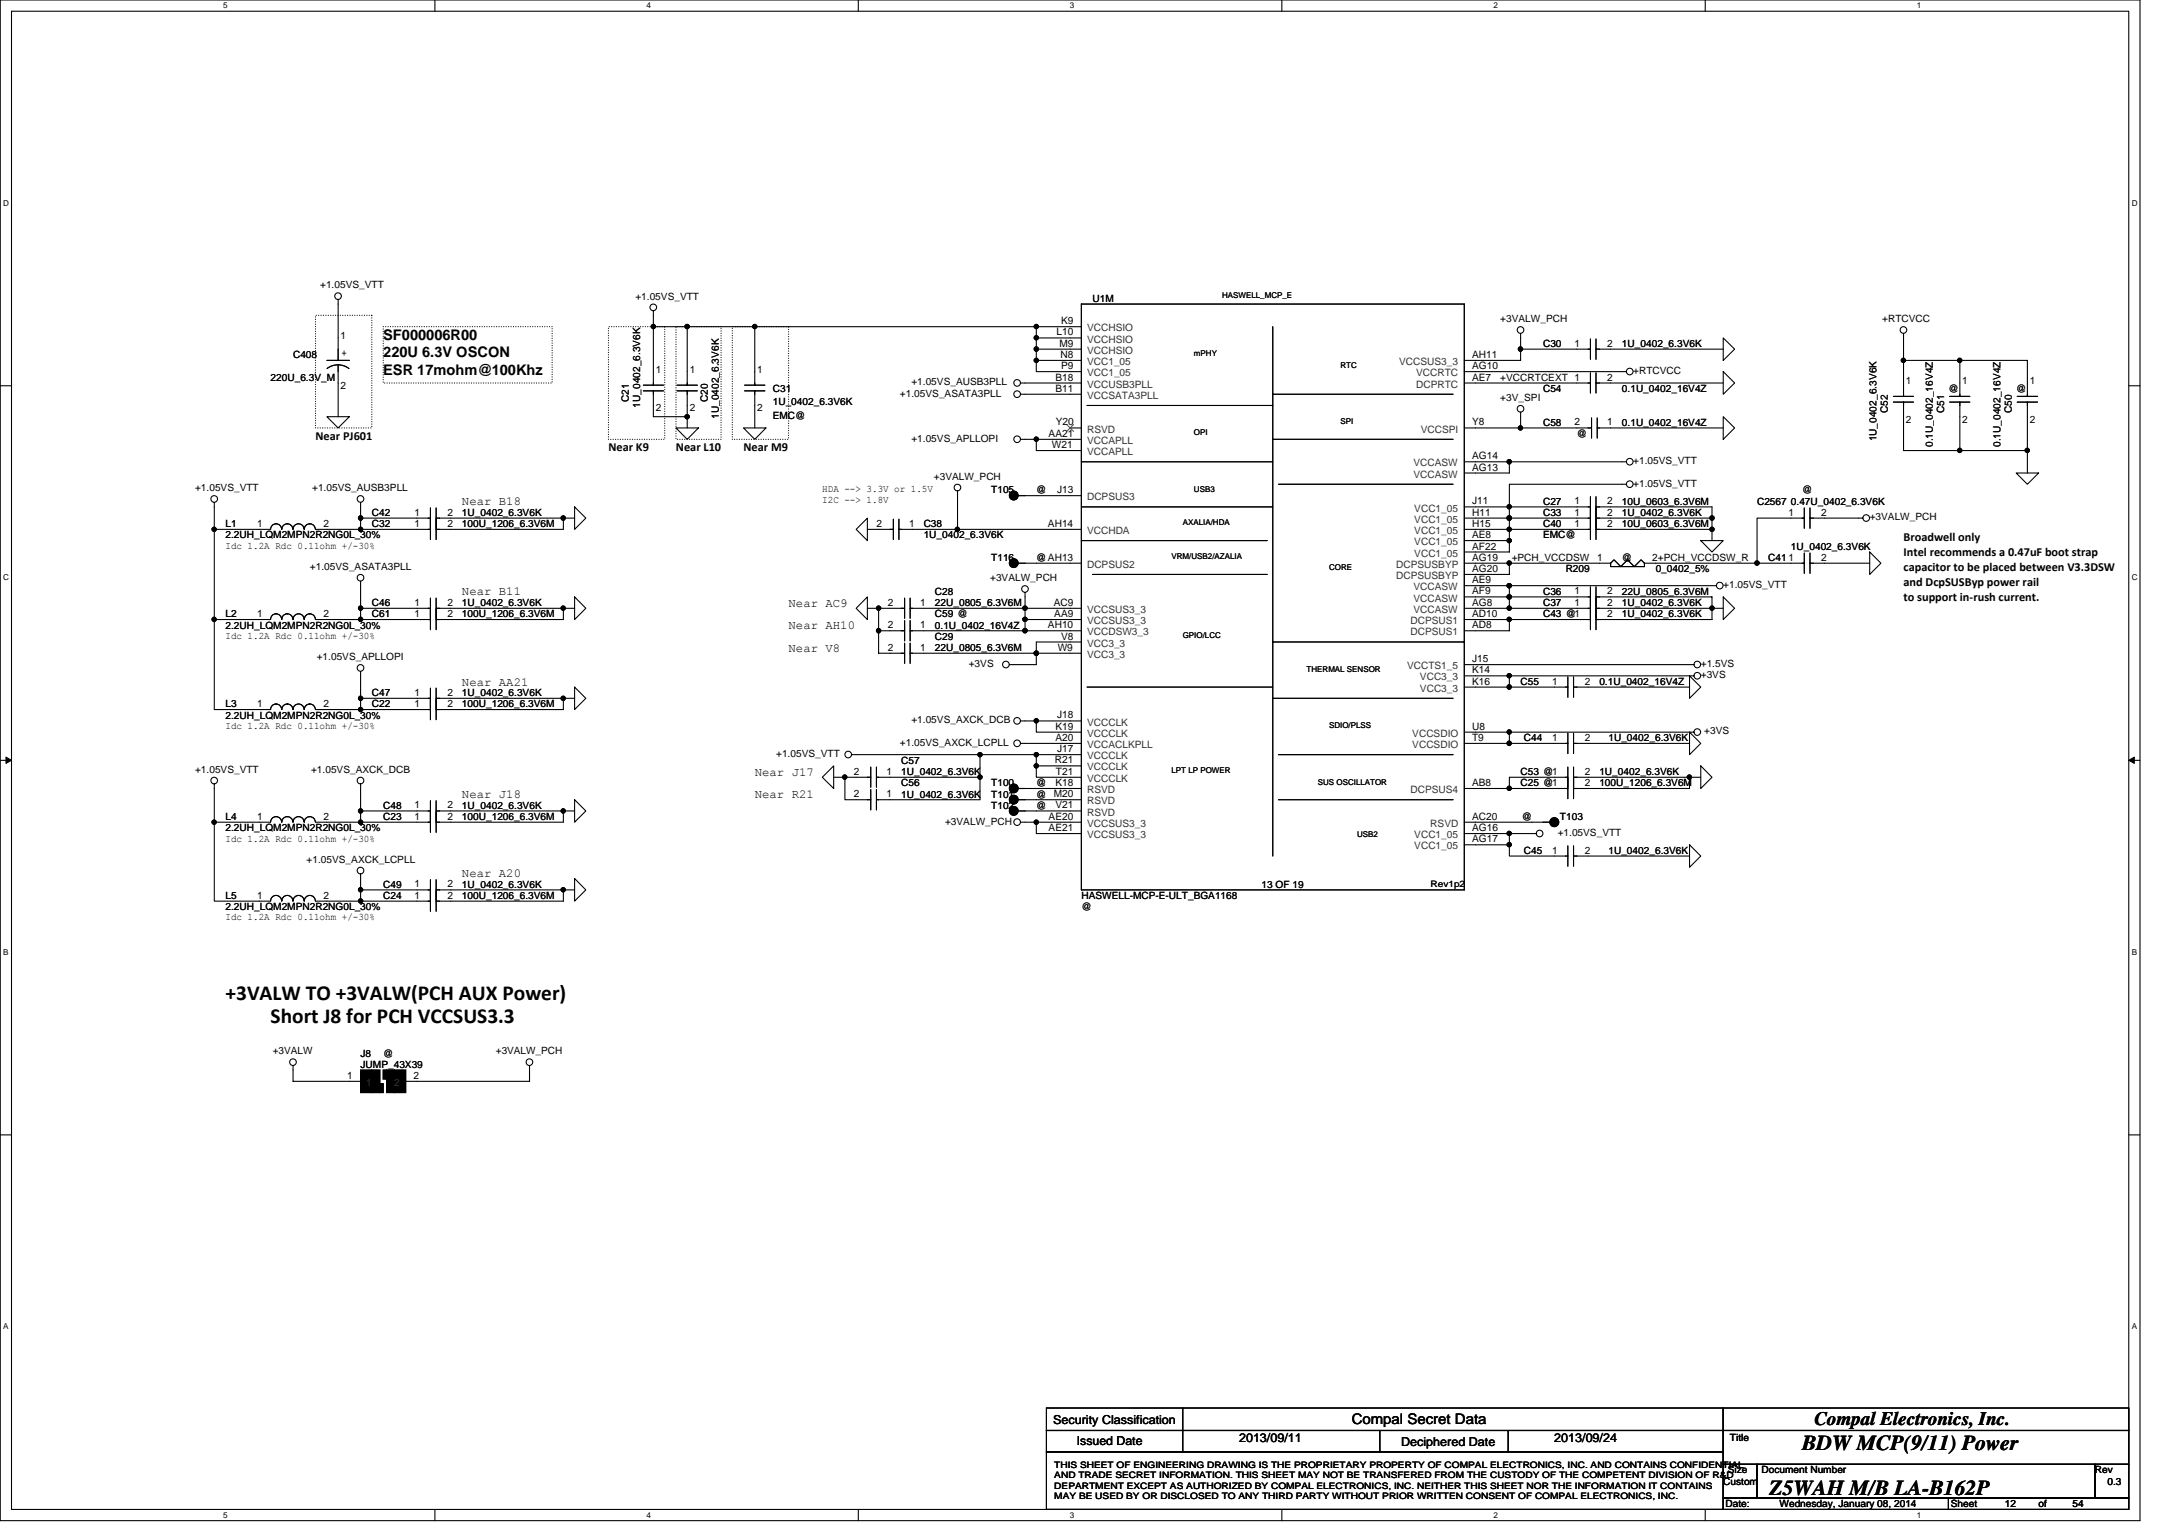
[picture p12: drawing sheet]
<svg xmlns="http://www.w3.org/2000/svg" width="297mm" height="210mm" viewBox="0 0 297 210" stroke-linecap="round" stroke-linejoin="round" font-family="sans-serif">
<defs><g id="words">
<g font-size="2.9">
<text x="31" y="137.6">+3VALW TO +3VALW(PCH AUX Power)</text>
<text x="37.2" y="140.7">Short J8 for PCH VCCSUS3.3</text>
<text x="247.9" y="199.4">BDW MCP(9/11) Power</text>
<text x="243.5" y="205.6">Z5WAH M/B LA-B162P</text>
</g>
<text font-size="2.6" x="249.6" y="196">Compal Electronics, Inc.</text>
<g font-size="2">
<text x="52.7" y="46.8">SF000006R00</text>
<text x="52.7" y="49.2">220U 6.3V OSCON</text>
<text x="52.7" y="51.5">ESR 17mohm@100Khz</text>
<text x="186" y="195.9">Compal Secret Data</text>
</g>
<g font-size="1.7">
<text x="43.4" y="60.5">Near PJ601</text>
<text x="83.7" y="62">Near K9</text>
<text x="93" y="62">Near L10</text>
<text x="102.3" y="62">Near M9</text>
<text x="63.6" y="69.5">Near B18</text>
<text x="261.9" y="74.4">Broadwell only</text>
<text x="261.9" y="76.5">Intel recommends a 0.47uF boot strap</text>
<text x="63.6" y="81.9">Near B11</text>
<text x="108.5" y="83.4">Near AC9</text>
<text x="261.9" y="78.5">capacitor to be placed between V3.3DSW</text>
<text x="261.9" y="80.6">and DcpSUSByp power rail</text>
<text x="261.9" y="82.6">to support in‐rush current.</text>
<text x="108.5" y="86.5">Near AH10</text>
<text x="108.5" y="89.6">Near V8</text>
<text x="63.6" y="94.3">Near AA21</text>
<text x="103.8" y="106.7">Near J17</text>
<text x="63.6" y="109.8">Near J18</text>
<text x="103.8" y="109.8">Near R21</text>
<text x="63.6" y="120.6">Near A20</text>
<text x="144.9" y="195.8">Security Classification</text>
<text x="148.2" y="198.8">Issued Date</text>
<text x="170.5" y="198.3">2013/09/11</text>
<text x="192.8" y="198.9">Deciphered Date</text>
<text x="213.8" y="198.3">2013/09/24</text>
</g>
<g font-size="1.4">
<text x="44" y="39.7">+1.05VS_VTT</text>
<text x="87.4" y="41.2">+1.05VS_VTT</text>
<text x="150.3" y="41.5">U1M</text>
<text x="46.9" y="46.7">1</text>
<text x="145.3" y="46.1">L10</text>
<text x="145.8" y="47.7">M9</text>
<text x="146" y="44.6">K9</text>
<text x="206.4" y="44.3">+3VALW_PCH</text>
<text x="212.3" y="47.7">C30</text>
<text x="216.6" y="47.7">1</text>
<text x="221.1" y="47.7">2</text>
<text x="223.2" y="47.7">1U_0402_6.3V6K</text>
<text x="258.9" y="44.3">+RTCVCC</text>
<text x="37.2" y="52.4">220U_6.3V_M</text>
<text x="40.3" y="49.3">C408</text>
<text x="46.9" y="53.5">2</text>
<text x="47" y="49">+</text>
<text x="90.2" y="51.3">1</text>
<text x="94.9" y="51.3">1</text>
<text x="104.2" y="51.3">1</text>
<text x="106.3" y="53.9">C31</text>
<text x="125.4" y="53">+1.05VS_AUSB3PLL</text>
<text x="145.2" y="52.3">B18</text>
<text x="145.2" y="53.9">B11</text>
<text x="145.9" y="49.2">N8</text>
<text x="146" y="50.8">P9</text>
<text x="202.5" y="49.2">AH11</text>
<text x="202.5" y="52.3">AE7</text>
<text x="202.5" y="50.8">AG10</text>
<text x="206.4" y="52.4">+VCCRTCEXT 1</text>
<text x="212.3" y="53.9">C54</text>
<text x="221.1" y="52.3">2</text>
<text x="223.2" y="53.9">0.1U_0402_16V4Z</text>
<text x="224.7" y="51.4">+RTCVCC</text>
<text x="262.2" y="52.9">1</text>
<text x="268.1" y="53.9">@</text>
<text x="270" y="52.9">1</text>
<text x="277.4" y="53.9">@</text>
<text x="279.3" y="52.9">1</text>
<text x="86.5" y="55.3" transform="rotate(-90 86.5 55.3)">C21</text>
<text x="88.1" y="56.1" transform="rotate(-90 88.1 56.1)">1U_0402_6.3V6K</text>
<text x="90.2" y="56.6">2</text>
<text x="94.9" y="56.6">2</text>
<text x="97.4" y="55.3" transform="rotate(-90 97.4 55.3)">C20</text>
<text x="98.9" y="57.6" transform="rotate(-90 98.9 57.6)">1U_0402_6.3V6K</text>
<text x="104.2" y="56.6">2</text>
<text x="106.3" y="55.8">1U_0402_6.3V6K</text>
<text x="106.3" y="57.6">EMC@</text>
<text x="123.8" y="54.5">+1.05VS_ASATA3PLL</text>
<text x="145.2" y="58.5">Y20</text>
<text x="202.5" y="58.5">Y8</text>
<text x="206.4" y="55.2">+3V_SPI</text>
<text x="212.3" y="58.6">C58</text>
<text x="216.6" y="58.5">2</text>
<text x="221.1" y="58.5">1</text>
<text x="223.2" y="58.6">0.1U_0402_16V4Z</text>
<text x="259.8" y="56.9" transform="rotate(-90 259.8 56.9)">C52</text>
<text x="262.2" y="58.1">2</text>
<text x="267.5" y="56.9" transform="rotate(-90 267.5 56.9)">C51</text>
<text x="270" y="58.1">2</text>
<text x="276.8" y="56.9" transform="rotate(-90 276.8 56.9)">C50</text>
<text x="279.3" y="58.1">2</text>
<text x="125.4" y="60.7">+1.05VS_APLLOPI</text>
<text x="144.3" y="60.1">AA21</text>
<text x="144.7" y="61.6">W21</text>
<text x="202.5" y="64.7">AG13</text>
<text x="202.5" y="63.2">AG14</text>
<text x="217" y="60.1">@</text>
<text x="224.7" y="63.8">+1.05VS_VTT</text>
<text x="258.2" y="60.7" transform="rotate(-90 258.2 60.7)">1U_0402_6.3V6K</text>
<text x="265.9" y="61.5" transform="rotate(-90 265.9 61.5)">0.1U_0402_16V4Z</text>
<text x="275.2" y="61.5" transform="rotate(-90 275.2 61.5)">0.1U_0402_16V4Z</text>
<text x="26.8" y="67.6">+1.05VS_VTT</text>
<text x="42.9" y="67.6">+1.05VS_AUSB3PLL</text>
<text x="51.2" y="71">C42</text>
<text x="57" y="70.9">1</text>
<text x="61.5" y="70.9">2</text>
<text x="63.6" y="71">1U_0402_6.3V6K</text>
<text x="113.1" y="67.7">HDA --&gt; 3.3V or 1.5V</text>
<text x="113.1" y="69.2">I2C --&gt; 1.8V</text>
<text x="128.5" y="66">+3VALW_PCH</text>
<text x="136.4" y="67.9">T105</text>
<text x="142.6" y="67.9">@</text>
<text x="145.4" y="67.8">J13</text>
<text x="202.5" y="70.9">H11</text>
<text x="202.5" y="69.4">J11</text>
<text x="212.3" y="71">C33</text>
<text x="212.3" y="69.4">C27</text>
<text x="216.6" y="70.9">1</text>
<text x="216.6" y="69.4">1</text>
<text x="221.1" y="70.9">2</text>
<text x="221.1" y="69.4">2</text>
<text x="223.2" y="71">1U_0402_6.3V6K</text>
<text x="223.2" y="69.4">10U_0603_6.3V6M</text>
<text x="224.7" y="66.9">+1.05VS_VTT</text>
<text x="241.7" y="69.4">C2567 0.47U_0402_6.3V6K</text>
<text x="246.1" y="70.9">1</text>
<text x="247.9" y="67.9">@</text>
<text x="250.6" y="70.9">2</text>
<text x="257.2" y="71.6">+3VALW_PCH</text>
<text x="31" y="75.5">Idc 1.2A Rdc 0.11ohm +/-30%</text>
<text x="31" y="72.5">L1</text>
<text x="31" y="74.1">2.2UH_LQM2MPN2R2NG0L_30%</text>
<text x="35.4" y="72.5">1</text>
<text x="44.5" y="72.5">2</text>
<text x="51.2" y="72.5">C32</text>
<text x="57" y="72.5">1</text>
<text x="61.5" y="72.5">2</text>
<text x="63.6" y="72.5">100U_1206_6.3V6M</text>
<text x="120.6" y="72.5">2</text>
<text x="125.1" y="72.5">1</text>
<text x="127.1" y="72.5">C38</text>
<text x="127.1" y="74.1">1U_0402_6.3V6K</text>
<text x="136.4" y="77.2">T116</text>
<text x="142.6" y="77.2">@AH13</text>
<text x="144.2" y="72.5">AH14</text>
<text x="202.5" y="74">AE8</text>
<text x="202.5" y="72.5">H15</text>
<text x="202.5" y="75.6">AF22</text>
<text x="202.5" y="77.1">AG19</text>
<text x="208" y="77.2">+PCH_VCCDSW</text>
<text x="212.3" y="72.5">C40</text>
<text x="212.3" y="74.1">EMC@</text>
<text x="216.6" y="72.5">1</text>
<text x="219.7" y="77.1">1</text>
<text x="221.1" y="72.5">2</text>
<text x="223.2" y="72.5">10U_0603_6.3V6M</text>
<text x="223.2" y="77.2">@</text>
<text x="227.3" y="77.1">2+PCH_VCCDSW_R</text>
<text x="243.3" y="77.2">C41</text>
<text x="246.1" y="77.1">1</text>
<text x="246.4" y="75.6">1U_0402_6.3V6K</text>
<text x="250.6" y="77.1">2</text>
<text x="42.6" y="78.4">+1.05VS_ASATA3PLL</text>
<text x="51.2" y="83.4">C46</text>
<text x="57" y="83.3">1</text>
<text x="61.5" y="83.3">2</text>
<text x="63.6" y="83.4">1U_0402_6.3V6K</text>
<text x="122.1" y="83.3">2</text>
<text x="126.6" y="83.3">1</text>
<text x="128.6" y="81.8">C28</text>
<text x="128.6" y="83.4">22U_0805_6.3V6M</text>
<text x="136.2" y="79.9">+3VALW_PCH</text>
<text x="145" y="83.3">AC9</text>
<text x="202.5" y="83.3">AG8</text>
<text x="202.5" y="81.8">AF9</text>
<text x="202.5" y="80.2">AE9</text>
<text x="202.5" y="78.7">AG20</text>
<text x="212.3" y="81.8">C36</text>
<text x="212.3" y="83.4">C37</text>
<text x="215.4" y="78.7">R209</text>
<text x="216.6" y="81.8">1</text>
<text x="216.6" y="83.3">1</text>
<text x="221.1" y="81.8">2</text>
<text x="221.1" y="83.3">2</text>
<text x="223.2" y="81.8">22U_0805_6.3V6M</text>
<text x="223.2" y="83.4">1U_0402_6.3V6K</text>
<text x="227.8" y="78.7">0_0402_5%</text>
<text x="237.1" y="80.9">+1.05VS_VTT</text>
<text x="31" y="87.9">Idc 1.2A Rdc 0.11ohm +/-30%</text>
<text x="31" y="84.9">L2</text>
<text x="31" y="86.5">2.2UH_LQM2MPN2R2NG0L_30%</text>
<text x="35.4" y="84.9">1</text>
<text x="44.5" y="84.9">2</text>
<text x="51.2" y="84.9">C61</text>
<text x="57" y="84.9">1</text>
<text x="61.5" y="84.9">2</text>
<text x="63.6" y="84.9">100U_1206_6.3V6M</text>
<text x="122.1" y="89.5">2</text>
<text x="122.1" y="86.4">2</text>
<text x="126.6" y="89.5">1</text>
<text x="126.6" y="86.4">1</text>
<text x="128.6" y="88">C29</text>
<text x="128.6" y="89.6">22U_0805_6.3V6M</text>
<text x="128.6" y="84.9">C59 @</text>
<text x="128.6" y="86.5">0.1U_0402_16V4Z</text>
<text x="144.2" y="86.4">AH10</text>
<text x="145.1" y="84.9">AA9</text>
<text x="145.5" y="89.5">W9</text>
<text x="146" y="88">V8</text>
<text x="202.5" y="84.9">AD10</text>
<text x="202.5" y="86.4">AD8</text>
<text x="212.3" y="84.9">C43 @1</text>
<text x="221.1" y="84.9">2</text>
<text x="223.2" y="84.9">1U_0402_6.3V6K</text>
<text x="43.6" y="90.8">+1.05VS_APLLOPI</text>
<text x="51.2" y="95.8">C47</text>
<text x="57" y="95.7">1</text>
<text x="61.5" y="95.7">2</text>
<text x="63.6" y="95.8">1U_0402_6.3V6K</text>
<text x="133.3" y="91.7">+3VS</text>
<text x="202.5" y="92.6">K14</text>
<text x="202.5" y="94.2">K16</text>
<text x="202.5" y="91.1">J15</text>
<text x="209.2" y="94.2">C55</text>
<text x="213.5" y="94.2">1</text>
<text x="218" y="94.2">2</text>
<text x="220" y="94.2">0.1U_0402_16V4Z</text>
<text x="234" y="91.7">+1.5VS</text>
<text x="234" y="93.3">+3VS</text>
<text x="31" y="100.3">Idc 1.2A Rdc 0.11ohm +/-30%</text>
<text x="31" y="97.3">L3</text>
<text x="31" y="98.8">2.2UH_LQM2MPN2R2NG0L_30%</text>
<text x="35.4" y="97.3">1</text>
<text x="44.5" y="97.3">2</text>
<text x="51.2" y="97.3">C22</text>
<text x="57" y="97.3">1</text>
<text x="61.5" y="97.3">2</text>
<text x="63.6" y="97.3">100U_1206_6.3V6M</text>
<text x="125.4" y="99.5">+1.05VS_AXCK_DCB</text>
<text x="145.2" y="101.9">A20</text>
<text x="145.2" y="100.4">K19</text>
<text x="145.4" y="98.8">J18</text>
<text x="202.5" y="100.4">U8</text>
<text x="202.5" y="101.9">T9</text>
<text x="209.7" y="102">C44</text>
<text x="213.5" y="101.9">1</text>
<text x="218" y="101.9">2</text>
<text x="221.3" y="102">1U_0402_6.3V6K</text>
<text x="234.5" y="101">+3VS</text>
<text x="26.8" y="106.3">+1.05VS_VTT</text>
<text x="42.8" y="106.3">+1.05VS_AXCK_DCB</text>
<text x="106.8" y="104.1">+1.05VS_VTT</text>
<text x="117.5" y="106.6">2</text>
<text x="122" y="106.6">1</text>
<text x="123.8" y="102.6">+1.05VS_AXCK_LCPLL</text>
<text x="124" y="105.1">C57</text>
<text x="124" y="106.6">1U_0402_6.3V6K</text>
<text x="145.1" y="105">R21</text>
<text x="145.3" y="106.6">T21</text>
<text x="145.4" y="103.5">J17</text>
<text x="209.2" y="106.6">C53 @1</text>
<text x="218" y="106.6">2</text>
<text x="220" y="106.6">1U_0402_6.3V6K</text>
<text x="31" y="112.8">L4</text>
<text x="35.4" y="112.8">1</text>
<text x="44.5" y="112.8">2</text>
<text x="52.7" y="112.8">C23</text>
<text x="52.7" y="111.3">C48</text>
<text x="57" y="112.8">1</text>
<text x="57" y="111.2">1</text>
<text x="61.5" y="112.8">2</text>
<text x="61.5" y="111.2">2</text>
<text x="63.6" y="112.8">100U_1206_6.3V6M</text>
<text x="63.6" y="111.3">1U_0402_6.3V6K</text>
<text x="117.5" y="109.7">2</text>
<text x="122" y="109.7">1</text>
<text x="124" y="108.2">C56</text>
<text x="124" y="109.7">1U_0402_6.3V6K</text>
<text x="130" y="113.4">+3VALW_PCH</text>
<text x="136.4" y="109.7">T101</text>
<text x="136.4" y="108.2">T100</text>
<text x="136.4" y="111.3">T102</text>
<text x="142.6" y="109.7">@</text>
<text x="142.6" y="108.2">@</text>
<text x="142.6" y="111.3">@</text>
<text x="144.3" y="112.8">AE20</text>
<text x="145" y="109.7">M20</text>
<text x="145.2" y="111.2">V21</text>
<text x="145.2" y="108.1">K18</text>
<text x="202.5" y="112.8">AC20</text>
<text x="202.5" y="108.1">AB8</text>
<text x="209.2" y="108.2">C25 @1</text>
<text x="209.4" y="112.8">@</text>
<text x="214.6" y="112.8">T103</text>
<text x="218" y="108.1">2</text>
<text x="220" y="108.2">100U_1206_6.3V6M</text>
<text x="31" y="115.8">Idc 1.2A Rdc 0.11ohm +/-30%</text>
<text x="31" y="114.3">2.2UH_LQM2MPN2R2NG0L_30%</text>
<text x="42.2" y="118.7">+1.05VS_AXCK_LCPLL</text>
<text x="144.3" y="114.3">AE21</text>
<text x="202.5" y="114.3">AG16</text>
<text x="202.5" y="115.9">AG17</text>
<text x="209.7" y="117.5">C45</text>
<text x="213.5" y="117.4">1</text>
<text x="214.3" y="115">+1.05VS_VTT</text>
<text x="218" y="117.4">2</text>
<text x="221.3" y="117.5">1U_0402_6.3V6K</text>
<text x="31" y="123.7">L5</text>
<text x="31" y="125.2">2.2UH_LQM2MPN2R2NG0L_30%</text>
<text x="35.4" y="123.6">1</text>
<text x="44.5" y="123.6">2</text>
<text x="52.7" y="123.7">C24</text>
<text x="52.7" y="122.1">C49</text>
<text x="57" y="123.6">1</text>
<text x="57" y="122.1">1</text>
<text x="61.5" y="123.6">2</text>
<text x="61.5" y="122.1">2</text>
<text x="63.6" y="123.7">100U_1206_6.3V6M</text>
<text x="63.6" y="122.1">1U_0402_6.3V6K</text>
<text x="148.8" y="125.2">@</text>
<text x="148.8" y="123.7">HASWELL-MCP-E-ULT_BGA1168</text>
<text x="173.6" y="122.1">13 OF 19</text>
<text x="31" y="126.6">Idc 1.2A Rdc 0.11ohm +/-30%</text>
<text x="37.5" y="145">+3VALW</text>
<text x="47.7" y="148.4">1</text>
<text x="49.6" y="145.3">J8</text>
<text x="49.6" y="146.9">JUMP_43X39</text>
<text x="52.7" y="145.3">@</text>
<text x="56.9" y="148.4">2</text>
<text x="68.2" y="145">+3VALW_PCH</text>
<text x="237.7" y="202.7">Size</text>
<text x="238" y="198.2">Title</text>
<text x="242.4" y="202.7">Document Number</text>
<text x="288.2" y="202.7">Rev</text>
<text x="237.1" y="204.2">Custom</text>
<text x="237.4" y="207.3">Date:</text>
<text x="244.8" y="207.3">Wednesday, January 08, 2014</text>
<text x="268.4" y="207.3">Sheet</text>
<text x="275.8" y="207.3">12</text>
<text x="280.5" y="207.3">of</text>
<text x="285.1" y="207.3">54</text>
<text x="289.9" y="204.2">0.3</text>
</g>
<g font-size="1.4" fill="#333">
<text x="149.6" y="45.6">VCCHSIO</text>
<text x="149.6" y="47.1">VCCHSIO</text>
<text x="149.6" y="48.7">VCCHSIO</text>
<text x="149.6" y="50.2">VCC1_05</text>
<text x="149.6" y="51.8">VCC1_05</text>
<text x="149.6" y="53.3">VCCUSB3PLL</text>
<text x="192.5" y="50.2">VCCSUS3_3</text>
<text x="194.8" y="53.3">DCPRTC</text>
<text x="194.8" y="51.8">VCCRTC</text>
<text x="149.6" y="59.5">RSVD</text>
<text x="149.6" y="54.9">VCCSATA3PLL</text>
<text x="195.5" y="59.5">VCCSPI</text>
<text x="149.6" y="62.6">VCCAPLL</text>
<text x="149.6" y="61.1">VCCAPLL</text>
<text x="194.5" y="65.7">VCCASW</text>
<text x="194.5" y="64.2">VCCASW</text>
<text x="149.6" y="68.8">DCPSUS3</text>
<text x="194.6" y="71.9">VCC1_05</text>
<text x="194.6" y="70.4">VCC1_05</text>
<text x="149.6" y="73.4">VCCHDA</text>
<text x="194.6" y="75">VCC1_05</text>
<text x="194.6" y="73.4">VCC1_05</text>
<text x="194.6" y="76.6">VCC1_05</text>
<text x="149.6" y="78.1">DCPSUS2</text>
<text x="192.1" y="78.1">DCPSUSBYP</text>
<text x="192.1" y="79.7">DCPSUSBYP</text>
<text x="194.5" y="82.7">VCCASW</text>
<text x="194.5" y="81.2">VCCASW</text>
<text x="149.6" y="84.3">VCCSUS3_3</text>
<text x="149.6" y="85.9">VCCSUS3_3</text>
<text x="149.6" y="87.4">VCCDSW3_3</text>
<text x="149.6" y="88.9">VCC3_3</text>
<text x="194.1" y="85.9">DCPSUS1</text>
<text x="194.1" y="87.4">DCPSUS1</text>
<text x="194.5" y="84.3">VCCASW</text>
<text x="149.6" y="90.5">VCC3_3</text>
<text x="193.6" y="92.1">VCCTS1_5</text>
<text x="195.4" y="93.6">VCC3_3</text>
<text x="195.4" y="95.1">VCC3_3</text>
<text x="149.6" y="99.8">VCCCLK</text>
<text x="149.6" y="101.3">VCCCLK</text>
<text x="194.3" y="101.3">VCCSDIO</text>
<text x="149.6" y="102.9">VCCACLKPLL</text>
<text x="149.6" y="104.4">VCCCLK</text>
<text x="149.6" y="107.5">VCCCLK</text>
<text x="149.6" y="106">VCCCLK</text>
<text x="194.3" y="102.9">VCCSDIO</text>
<text x="149.6" y="110.6">RSVD</text>
<text x="149.6" y="113.7">VCCSUS3_3</text>
<text x="149.6" y="112.2">RSVD</text>
<text x="149.6" y="109.1">RSVD</text>
<text x="194.1" y="109.1">DCPSUS4</text>
<text x="196.8" y="113.7">RSVD</text>
<text x="149.6" y="115.3">VCCSUS3_3</text>
<text x="194.6" y="115.3">VCC1_05</text>
<text x="194.6" y="116.8">VCC1_05</text>
<text x="50.4" y="149.4">1</text>
<text x="54.2" y="149.4">2</text>
</g>
<g font-size="1.2">
<text x="196.8" y="122">Rev1p2</text>
<text x="145.1" y="201.9">THIS SHEET OF ENGINEERING DRAWING IS THE PROPRIETARY PROPERTY OF COMPAL ELECTRONICS, INC. AND CONTAINS CONFIDENTIAL</text>
<text x="145.1" y="203.4">AND TRADE SECRET INFORMATION. THIS SHEET MAY NOT BE TRANSFERED FROM THE CUSTODY OF THE COMPETENT DIVISION OF R&amp;D</text>
<text x="145.1" y="204.8">DEPARTMENT EXCEPT AS AUTHORIZED BY COMPAL ELECTRONICS, INC. NEITHER THIS SHEET NOR THE INFORMATION IT CONTAINS</text>
<text x="145.1" y="206.2">MAY BE USED BY OR DISCLOSED TO ANY THIRD PARTY WITHOUT PRIOR WRITTEN CONSENT OF COMPAL ELECTRONICS, INC.</text>
</g>
<g font-size="1.1">
<text x="30.7" y="1.2">5</text>
<text x="89" y="1.2">4</text>
<text x="147.2" y="1.2">3</text>
<text x="205.5" y="1.2">2</text>
<text x="263.7" y="1.2">1</text>
<text x=".4" y="28.3">D</text>
<text x="293.3" y="28.3">D</text>
<text x="168.1" y="41">HASWELL_MCP_E</text>
<text x="164.3" y="49">mPHY</text>
<text x="184.4" y="50.6">RTC</text>
<text x="164.3" y="59.9">OPI</text>
<text x="184.4" y="58.3">SPI</text>
<text x="164.3" y="67.6">USB3</text>
<text x="161.2" y="76.9">VRM/USB2/AZALIA</text>
<text x="162.7" y="72.3">AXALIA/HDA</text>
<text x=".4" y="79.8">C</text>
<text x="182.9" y="78.5">CORE</text>
<text x="293.3" y="79.8">C</text>
<text x="162.7" y="87.8">GPIO/LCC</text>
<text x="179.8" y="92.4">THERMAL SENSOR</text>
<text x="182.9" y="100.2">SDIO/PLSS</text>
<text x="161.2" y="106.3">LPT LP POWER</text>
<text x="181.3" y="107.9">SUS OSCILLATOR</text>
<text x="186.7" y="115.2">USB2</text>
<text x=".4" y="131.3">B</text>
<text x="293.3" y="131.3">B</text>
<text x=".4" y="182.9">A</text>
<text x="293.3" y="182.9">A</text>
<text x="30.7" y="208.8">5</text>
<text x="89" y="208.8">4</text>
<text x="147.2" y="208.8">3</text>
<text x="205.5" y="208.8">2</text>
<text x="263.7" y="208.8">1</text>
</g>
</g></defs>
<path d="M0 0h294.4v209.2h-294.4zM1.6 1.5h291.3v206.1h-291.3z" fill="none" stroke="#000" stroke-width=".15"/>
<g fill="#fff">
<path d="M30.7 .2h.6v1.2h-.6z"/>
<path d="M30.7 207.8h.6v1.2h-.6z"/>
</g>
<path d="M59.8 0v1.5M59.8 207.6v1.6" fill="none" stroke="#000" stroke-width=".15"/>
<g fill="#fff">
<path d="M89 .2h.6v1.2h-.6z"/>
<path d="M89 207.8h.6v1.2h-.6z"/>
</g>
<path d="M118.1 0v1.5M118.1 207.6v1.6" fill="none" stroke="#000" stroke-width=".15"/>
<g fill="#fff">
<path d="M147.2 .2h.6v1.2h-.6z"/>
<path d="M147.2 207.8h.6v1.2h-.6z"/>
</g>
<path d="M176.4 0v1.5M176.4 207.6v1.6" fill="none" stroke="#000" stroke-width=".15"/>
<g fill="#fff">
<path d="M205.5 .2h.6v1.2h-.6z"/>
<path d="M205.5 207.8h.6v1.2h-.6z"/>
</g>
<path d="M234.6 0v1.5M234.6 207.6v1.6" fill="none" stroke="#000" stroke-width=".15"/>
<g fill="#fff">
<path d="M263.7 .2h.6v1.2h-.6z"/>
<path d="M263.7 207.8h.6v1.2h-.6z"/>
<path d="M.4 27.3h.8v1.2h-.8z"/>
<path d="M293.3 27.3h.8v1.2h-.8z"/>
<path d="M.4 78.8h.8v1.3h-.8z"/>
<path d="M293.3 78.8h.8v1.3h-.8z"/>
</g>
<path d="M0 53.1h1.6M292.9 53.1h1.5" fill="none" stroke="#000" stroke-width=".15"/>
<g fill="#fff">
<path d="M.4 130.3h.8v1.3h-.8z"/>
<path d="M293.3 130.3h.7v1.3h-.7z"/>
</g>
<path d="M0 104.6h1.6M292.9 104.6h1.5" fill="none" stroke="#000" stroke-width=".15"/>
<path d="M.8 104.1l.8 .5-.8 .4zM292.9 104.6l.7-.5v.9z" fill="#000" stroke="#000" stroke-width=".14"/>
<g fill="#fff">
<path d="M.4 181.9h.8v1.2h-.8z"/>
<path d="M293.3 181.9h.7v1.2h-.7z"/>
</g>
<g fill="none" stroke="#000" stroke-width=".15">
<path d="M45 49.6h3.1M45 57.3h3.1l-1.6 1.6zM45 50.7a2.48 2.48 0 0 1 3 0M46.5 41.2v8.4M46.5 50.2v7.1M88.5 53.8h2.8M88.5 53h2.8M89.9 44.9h4.6M89.9 42.8v10.2M89.9 53.8v3.5h4.6M93 58.9h3.1l-1.6 1.5zM93.2 53.8h2.7"/>
<path d="M93.2 53h2.7M94.5 44.9v8.1M94.5 53.8v5.1M94.5 44.9h9.3v8.1M102.3 58.9h3.1l-1.6 1.5zM102.4 53.8h2.8M102.4 53h2.8M103.8 44.9h45M103.8 53.8v5.1M140.4 52.7h8.4M140.4 54.2h8.4M142.6 48v1.6"/>
<path d="M142.6 44.9v1.6M142.6 46.5v1.5h6.2M142.6 49.6v1.5h6.2M142.6 49.6h6.2M147.2 58.9h1.6M148.8 41.8h52.7v80.6h-52.7zM148.8 46.5h-6.2M175.1 44.9v72.9M175.1 55.8h-25.5M199.9 54.2h-24.8M201.5 52.7h17.3M201.5 51.1h22.3"/>
<path d="M209.2 56.7v2.2h-7.7M209.2 45.9v3.7h-7.7M218.8 48h-9.6M218.8 46.6v2.8M218.8 51.3v2.8M219 58.9h-9.8M219 57.5v2.8M219.6 52.7h17.5M219.6 48h17.5M219.6 46.6v2.8M219.6 51.3v2.8M219.7 57.5v2.8"/>
<path d="M237.1 57.3l1.6 1.6-1.6 1.5zM237.1 58.9h-17.4M237.1 51.1l1.6 1.6-1.6 1.5zM237.1 46.5l1.6 1.5-1.6 1.6zM260.5 55.3h2.8M260.5 54.5h2.8M261.9 55.3v6.7h17M261.9 45.9v8.6M261.9 49.6h17v4.9M268.2 55.3h2.8M268.2 54.5h2.8M269.6 49.6v4.9"/>
<path d="M269.6 55.3v6.7M277.5 55.3h2.8M277.5 54.5h2.8M278.9 55.3v9.8M29.5 72.8h7.7M29.5 69.1v28.5h7.7M37.2 72.8a.76 .76 0 0 1 .8-.7 .76 .76 0 0 1 .8 .7 .77 .77 0 0 1 .7-.7 .77 .77 0 0 1 .8 .7 .77 .77 0 0 1 .8-.7 .77 .77 0 0 1 .7 .7 .77 .77 0 0 1 .8-.7 .77 .77 0 0 1 .8 .7M43.4 72.8h15.8M49.6 79.9v5.3M49.6 71.3h9.6M49.6 69.1v3.7M59.2 69.9v4.3"/>
<path d="M60 69.9v4.3M77.5 71.3v1.5h-17.5M79.1 71.3h-19.1M79.1 69.7l1.5 1.6-1.5 1.5zM119.3 71.3v3.1l-1.5-1.6zM122.9 72.8h-3.6M122.9 71.4v2.8M123.7 72.8h25.1M123.7 71.4v2.8M131.7 67.5v5.3M140.1 77.5h8.7M140.1 68.2h8.7"/>
<path d="M140.4 60.4h8.4M142.6 60.4v1.6h6.2M174.3 79h-24M174.3 74.4h-25.5M175.1 63.5h-26.3M175.1 69.7h-26.3M199.9 60.4h-24.8M199.9 66.6h-24M201.5 74.4h6.2v1.5h-6.2M201.5 77.5h20.1M201.5 72.8h17.3M201.5 71.3h17.3"/>
<path d="M207.7 77.5v1.5h-6.2M207.7 63.5v1.6h-6.2M218.8 69.7h-17.3M218.8 68.3v5.9M219.6 72.8h15.9v1.6M219.6 69.7h15.9v3.1M219.6 68.3v5.9M221.6 77.5l.5-.5 .9 .9 .9-.9 .9 .9 1-.9 .4 .5M221.6 77.5v.4h4.6v-.4M223.8 63.5h-22.3M223.8 66.6h-16.1v7.8M234 74.4h3.1l-1.6 1.5z"/>
<path d="M235.5 71.3h-15.9M241.7 77.5h6.5M248.2 71.3h-6.5v6.2h-15.5M248.2 69.9v2.8M248.2 76.1v2.8M249 77.5h8.2M249 69.9v2.8M249 76.1v2.8M256.3 71.3h-7.3M257.2 75.9l1.6 1.6-1.6 1.5zM277.4 65.1h3.1l-1.6 1.5zM29.5 85.2h7.7"/>
<path d="M37.2 97.6a.76 .76 0 0 1 .8-.8 .76 .76 0 0 1 .8 .8 .77 .77 0 0 1 .7-.8 .77 .77 0 0 1 .8 .8 .77 .77 0 0 1 .8-.8 .77 .77 0 0 1 .7 .8 .77 .77 0 0 1 .8-.8 .77 .77 0 0 1 .8 .8M37.2 85.2a.76 .76 0 0 1 .8-.8 .76 .76 0 0 1 .8 .8 .77 .77 0 0 1 .7-.8 .77 .77 0 0 1 .8 .8 .77 .77 0 0 1 .8-.8 .77 .77 0 0 1 .7 .8 .77 .77 0 0 1 .8-.8 .77 .77 0 0 1 .8 .8M43.4 85.2h15.8M43.4 97.6h15.8M49.6 92.4v5.2M49.6 83.7h9.6M49.6 96.1h9.6M59.2 82.3v4.3M59.2 94.7v4.3M60 96.1h17.5v1.5h-17.5M60 83.7h19.1M60 82.3v4.3"/>
<path d="M60 94.7v4.3M77.5 96.1h1.6M77.5 83.7v1.5h-17.5M79.1 82.1l1.5 1.6-1.5 1.5zM79.1 94.5l1.5 1.6-1.5 1.5zM119.3 83.7h5.2M119.3 82.1v3.1l-1.5-1.5zM120.9 83.7v3.1h3.6M120.9 86.8v3.1h3.6M124.5 82.3v2.7M124.5 85.4v2.8M124.5 88.5v2.7"/>
<path d="M125.2 89.9h23.6M125.2 83.7h23.6M125.2 86.8h23.6M125.2 82.3v2.7M125.2 85.4v2.8M125.2 88.5v2.7M140.4 99.2h8.4M141 81.5v5.3M142.6 99.2v1.5h6.2M148.8 88.3h-6.2v3.1h-3.7M148.8 85.2h-7.8M149.6 94.5h25.5"/>
<path d="M175.1 88.3h26.4M199.9 96.1h-24.8M201.5 82.1h17.3M201.5 91.4h31.6M201.5 94.5h14.2M201.5 93h31.6M201.5 85.2h17.3M201.5 83.7h6.2M207.7 93v1.5M207.7 80.6v3.1h11.1M207.7 85.2v1.6h-6.2M215.7 93.1v2.8"/>
<path d="M216.5 94.5h15.9M216.5 93.1v2.8M218.8 80.7v5.9M219.6 82.1h15.9v3.1h-15.9M219.6 83.7h17.5M219.6 80.7v5.9M232.4 93l1.6 1.5-1.6 1.6zM236.2 80.6h-34.7M237.1 82.1l1.6 1.6-1.6 1.5zM29.5 107.8v5.3h7.7M29.5 113.1v10.9h7.7M37.2 113.1a.76 .76 0 0 1 .8-.8 .76 .76 0 0 1 .8 .8 .77 .77 0 0 1 .7-.8 .77 .77 0 0 1 .8 .8 .77 .77 0 0 1 .8-.8 .77 .77 0 0 1 .7 .8 .77 .77 0 0 1 .8-.8 .77 .77 0 0 1 .8 .8"/>
<path d="M43.4 113.1h15.8M49.6 111.5h9.6M49.6 107.8v5.3M59.2 110.2v4.3M60 110.2v4.3M77.5 111.5v1.6h-17.5M79.1 110l1.5 1.5-1.5 1.6zM79.1 111.5h-19.1M113.1 106.9l1.6-1.6v3.2zM114.7 106.9h5.1M116.2 106.9v3.1h3.6M117.2 103.8h31.6"/>
<path d="M119.8 105.5v2.8M119.8 108.6v2.8M120.6 105.5v2.8M120.6 108.6v2.8M134.8 103.8v6.2h-14.2M134.8 106.9h-14.2M140.1 110h8.7M140.1 108.5h8.7M140.1 111.5h8.7M140.4 113.1h8.4M140.4 102.3h8.4M142.6 103.8v1.5"/>
<path d="M142.6 113.1v1.6h6.2M142.6 105.3v1.6h6.2M142.6 105.3h6.2M175.9 110h24M175.9 103.8h24M201.5 113.1h11.7M201.5 114.7h9.9M201.5 100.7h31.6M201.5 102.3h6.2M201.5 108.5h14.2M207.7 100.7v1.6h8M207.7 116.2v1.6h8"/>
<path d="M207.7 114.7v1.5M207.7 116.2h-6.2M215.7 100.9v2.8M215.7 105.5v4.4M215.7 116.4v2.7M215.7 106.9h-8v1.6M216.5 102.3h15.9M216.5 106.9h17.5M216.5 117.8h15.9M216.5 100.9v2.8M216.5 105.5v4.4M216.5 116.4v2.7"/>
<path d="M232.4 106.9v1.6h-15.9M232.4 116.2l1.6 1.6-1.6 1.5zM232.4 100.7l1.6 1.6-1.6 1.5zM234 105.3l1.5 1.6-1.5 1.6zM37.2 123.9a.76 .76 0 0 1 .8-.7 .76 .76 0 0 1 .8 .7 .77 .77 0 0 1 .7-.7 .77 .77 0 0 1 .8 .7 .77 .77 0 0 1 .8-.7 .77 .77 0 0 1 .7 .7 .77 .77 0 0 1 .8-.7 .77 .77 0 0 1 .8 .7M43.4 124h15.8M49.6 120.2v3.8M49.6 122.4h9.6M59.2 121v4.3M60 122.4h19.1M60 121v4.3M77.5 122.4v1.6h-17.5"/>
<path d="M79.1 120.8l1.5 1.6-1.5 1.6zM0 156.1h1.6M40.3 146.6v2.1h9.3M72.9 146.6v2.1h-17.1M292.9 156.1h1.5M144 193.7h93.1v3.1h-93.1zM144 196.8h93.1v2.9h-93.1zM144 199.7h93.1v7.9h-93.1zM162.7 193.7v6M189.8 196.8v2.9M207.5 196.8v2.9M237.1 193.7h55.8v3.1h-55.8z"/>
<path d="M237.1 196.8h55.8v4.6h-55.8zM237.1 201.4h4.6v4.7h-4.6zM237.1 206.1h31v1.5h-31zM241.7 201.4h46.5v4.7h-46.5zM268.1 206.1h24.8v1.5h-24.8zM288.2 201.4h4.7v4.7h-4.7z"/>
<circle cx="46.5" cy="40.7" r=".46"/>
<circle cx="89.9" cy="42.3" r=".46"/>
<circle cx="139.9" cy="54.2" r=".46"/>
<circle cx="139.9" cy="52.7" r=".46"/>
<circle cx="209.2" cy="56.2" r=".46"/>
<circle cx="209.2" cy="45.4" r=".46"/>
<circle cx="224.2" cy="51.1" r=".46"/>
<circle cx="261.9" cy="45.4" r=".46"/>
<circle cx="29.5" cy="68.6" r=".46"/>
<circle cx="49.6" cy="79.5" r=".46"/>
<circle cx="49.6" cy="68.6" r=".46"/>
<circle cx="131.7" cy="67.1" r=".46"/>
<circle cx="139.9" cy="60.4" r=".46"/>
<circle cx="224.2" cy="63.5" r=".46"/>
<circle cx="224.2" cy="66.6" r=".46"/>
<circle cx="256.8" cy="71.3" r=".46"/>
<circle cx="49.6" cy="91.9" r=".46"/>
<circle cx="138.4" cy="91.4" r=".46"/>
<circle cx="139.9" cy="99.2" r=".46"/>
<circle cx="141" cy="81" r=".46"/>
<circle cx="233.5" cy="93" r=".46"/>
<circle cx="233.5" cy="91.4" r=".46"/>
<circle cx="236.6" cy="80.5" r=".46"/>
<circle cx="29.5" cy="107.4" r=".46"/>
<circle cx="49.6" cy="119.7" r=".46"/>
<circle cx="49.6" cy="107.4" r=".46"/>
<circle cx="116.7" cy="103.8" r=".46"/>
<circle cx="139.9" cy="113.1" r=".46"/>
<circle cx="139.9" cy="102.2" r=".46"/>
<circle cx="211.8" cy="114.6" r=".46"/>
<circle cx="233.5" cy="100.7" r=".46"/>
<circle cx="40.3" cy="146.1" r=".46"/>
<circle cx="72.8" cy="146.1" r=".46"/>
</g>
<path d="M43.4 43.4h7.8v15.5h-7.8zM52.7 44.9h23.3v7.8h-23.3zM83.7 44.9h7.8v15.5h-7.8zM93 44.9h6.2v15.5h-6.2zM100.8 44.9h7.7v15.5h-7.7z" fill="none" stroke="#000" stroke-width=".15" stroke-dasharray="0 .3"/>
<g fill="#000" stroke="#000" stroke-width=".15">
<path d="M49.6 147.2h1.6v3.1h-1.6z" fill-rule="evenodd"/>
<path d="M49.6 147.2h1.6v3.1h-1.6z" fill-rule="evenodd"/>
<path d="M51.2 147.2h1.1v3.1h-1.1z" fill-rule="evenodd"/>
<path d="M51.2 147.2h1.1v3.1h-1.1z" fill-rule="evenodd"/>
<path d="M52.3 149.1h.4v1.2h-.4z" fill-rule="evenodd"/>
<path d="M52.3 149.1h.4v1.2h-.4z" fill-rule="evenodd"/>
<path d="M52.7 147.2h.5v1.2h-.5z" fill-rule="evenodd"/>
<path d="M52.7 147.2h.5v1.2h-.5z" fill-rule="evenodd"/>
<path d="M53.2 147.2h1.1v3.1h-1.1z" fill-rule="evenodd"/>
<path d="M53.2 147.2h1.1v3.1h-1.1z" fill-rule="evenodd"/>
<path d="M54.3 147.2h1.5v3.1h-1.5z" fill-rule="evenodd"/>
<path d="M54.3 147.2h1.5v3.1h-1.5z" fill-rule="evenodd"/>
<circle cx="89.9" cy="44.9" r=".3"/>
<circle cx="94.5" cy="57.3" r=".3"/>
<circle cx="94.5" cy="44.9" r=".3"/>
<circle cx="103.8" cy="44.9" r=".3"/>
<circle cx="142.6" cy="48" r=".3"/>
<circle cx="142.6" cy="46.5" r=".3"/>
<circle cx="142.6" cy="44.9" r=".3"/>
<circle cx="142.6" cy="49.6" r=".3"/>
<circle cx="209.2" cy="48" r=".3"/>
<circle cx="209.2" cy="58.9" r=".3"/>
<circle cx="261.9" cy="49.6" r=".3"/>
<circle cx="269.6" cy="49.6" r=".3"/>
<circle cx="29.5" cy="72.8" r=".3"/>
<circle cx="49.6" cy="71.3" r=".3"/>
<circle cx="49.6" cy="72.8" r=".3"/>
<circle cx="77.5" cy="71.3" r=".3"/>
<circle cx="131.7" cy="72.8" r=".3"/>
<circle cx="139.5" cy="68.2" r=".61"/>
<circle cx="139.5" cy="77.5" r=".61"/>
<circle cx="142.6" cy="60.4" r=".3"/>
<circle cx="207.6" cy="71.3" r=".3"/>
<circle cx="207.6" cy="63.5" r=".3"/>
<circle cx="207.6" cy="74.4" r=".3"/>
<circle cx="207.6" cy="72.8" r=".3"/>
<circle cx="207.6" cy="69.7" r=".3"/>
<circle cx="207.6" cy="77.4" r=".3"/>
<circle cx="235.5" cy="71.3" r=".3"/>
<circle cx="235.5" cy="72.8" r=".3"/>
<circle cx="241.7" cy="77.4" r=".3"/>
<circle cx="269.6" cy="62" r=".3"/>
<circle cx="278.9" cy="62" r=".3"/>
<circle cx="29.5" cy="85.2" r=".3"/>
<circle cx="49.6" cy="85.2" r=".3"/>
<circle cx="49.6" cy="96.1" r=".3"/>
<circle cx="49.6" cy="97.6" r=".3"/>
<circle cx="49.6" cy="83.6" r=".3"/>
<circle cx="77.5" cy="96.1" r=".3"/>
<circle cx="77.5" cy="83.6" r=".3"/>
<circle cx="120.9" cy="86.7" r=".3"/>
<circle cx="120.9" cy="83.6" r=".3"/>
<circle cx="141" cy="86.7" r=".31"/>
<circle cx="141" cy="85.2" r=".3"/>
<circle cx="141" cy="83.6" r=".3"/>
<circle cx="142.6" cy="99.1" r=".3"/>
<circle cx="142.6" cy="89.9" r=".3"/>
<circle cx="207.6" cy="94.5" r=".3"/>
<circle cx="207.6" cy="92.9" r=".3"/>
<circle cx="207.6" cy="80.6" r=".3"/>
<circle cx="207.6" cy="82.1" r=".3"/>
<circle cx="207.6" cy="85.2" r=".3"/>
<circle cx="207.6" cy="83.6" r=".3"/>
<circle cx="235.5" cy="83.6" r=".3"/>
<circle cx="29.5" cy="113.1" r=".3"/>
<circle cx="49.6" cy="113.1" r=".3"/>
<circle cx="49.6" cy="111.5" r=".3"/>
<circle cx="77.5" cy="111.5" r=".3"/>
<circle cx="116.2" cy="106.9" r=".3"/>
<circle cx="134.8" cy="106.9" r=".3"/>
<circle cx="134.8" cy="103.8" r=".3"/>
<circle cx="139.5" cy="110" r=".61"/>
<circle cx="139.5" cy="111.5" r=".61"/>
<circle cx="139.5" cy="108.4" r=".61"/>
<circle cx="142.6" cy="113.1" r=".3"/>
<circle cx="142.6" cy="103.8" r=".3"/>
<circle cx="142.6" cy="105.3" r=".3"/>
<circle cx="207.6" cy="102.2" r=".3"/>
<circle cx="207.6" cy="108.4" r=".3"/>
<circle cx="207.6" cy="116.2" r=".3"/>
<circle cx="207.6" cy="100.7" r=".3"/>
<circle cx="207.6" cy="114.6" r=".3"/>
<circle cx="213.8" cy="113.1" r=".62"/>
<circle cx="232.4" cy="106.9" r=".3"/>
<circle cx="49.6" cy="122.4" r=".3"/>
<circle cx="49.6" cy="123.9" r=".3"/>
<circle cx="77.5" cy="122.4" r=".3"/>
</g>
<path d="M146.8 58.4l.9 1M147.7 58.4l-1 1" fill="none" stroke="#4c4c4c" stroke-width=".14"/>
<use href="#words"/>
</svg>
